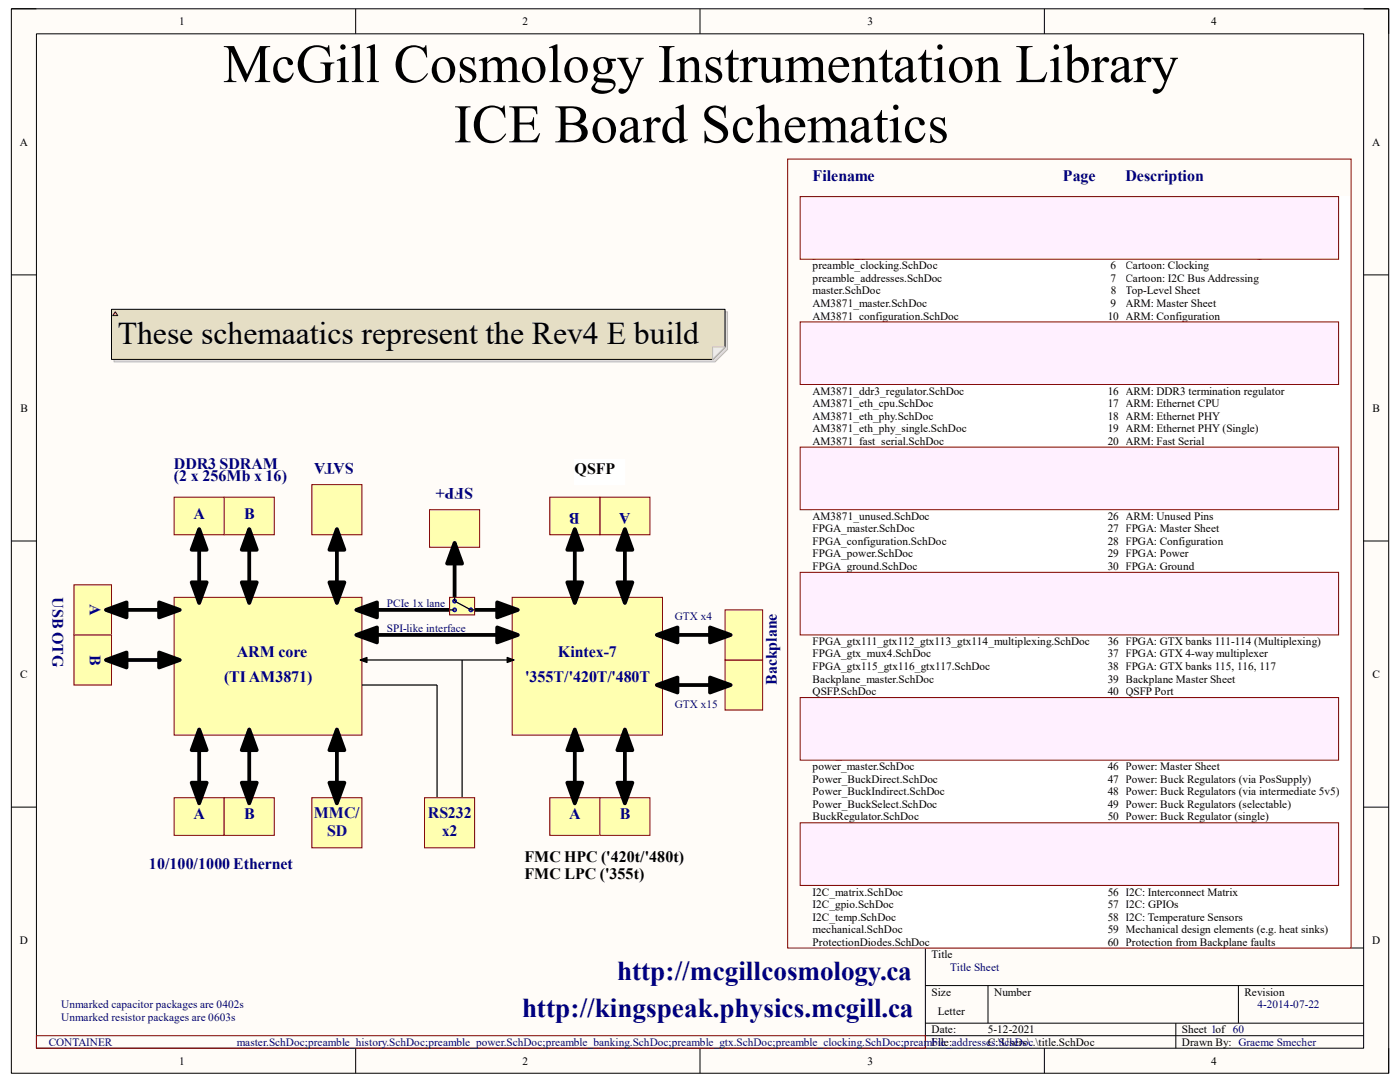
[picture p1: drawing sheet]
<svg xmlns="http://www.w3.org/2000/svg" width="279mm" height="216mm" viewBox="0 0 279 216" stroke-linecap="round" stroke-linejoin="round" font-family="sans-serif">
<defs><g id="words">
<g font-size="10.9">
<text x="44.5" y="16.4">McGill Cosmology Instrumentation Library</text>
<text x="90.6" y="28.4">ICE Board Schematics</text>
</g>
<text font-size="6.3" x="23.5" y="68.6">These schemaatics represent the Rev4 E build</text>
<g font-size="5.4" fill="#000080">
<text x="123.1" y="195.5">http://mcgillcosmology.ca</text>
<text x="104.2" y="203">http://kingspeak.physics.mcgill.ca</text>
</g>
<g font-size="3.2" fill="#000080">
<text x="162.2" y="36.1">Filename</text>
<text x="212.1" y="36.1">Page</text>
<text x="224.6" y="36.1">Description</text>
<text x="34.7" y="93.5">DDR3 SDRAM</text>
<text x="70.6" y="92.4" transform="rotate(-180 70.6 92.4)">SATA</text>
<text x="34.7" y="96">(2 x 256Mb x 16)</text>
<text x="94.4" y="97.4" transform="rotate(-180 94.4 97.4)">SFP+</text>
<text x="38.6" y="103.5">A</text>
<text x="48.7" y="103.5">B</text>
<text x="115.7" y="102.4" transform="rotate(-180 115.7 102.4)">B</text>
<text x="125.8" y="102.4" transform="rotate(-180 125.8 102.4)">A</text>
<text x="10.5" y="119.2" transform="rotate(90 10.5 119.2)">USB OTG</text>
<text x="17.9" y="120.6" transform="rotate(90 17.9 120.6)">A</text>
<text x="17.9" y="130.7" transform="rotate(90 17.9 130.7)">B</text>
<text x="47.2" y="131">ARM core</text>
<text x="111.3" y="131">Kintex-7</text>
<text x="44.7" y="136">(TI AM3871)</text>
<text x="104.8" y="136">'355T/'420T/'480T</text>
<text x="155" y="136.7" transform="rotate(-90 155 136.7)">Backplane</text>
<text x="38.6" y="163.5">A</text>
<text x="48.7" y="163.5">B</text>
<text x="113.6" y="163.5">A</text>
<text x="123.7" y="163.5">B</text>
<text x="29.7" y="173.5">10/100/1000 Ethernet</text>
</g>
<g font-size="3.2">
<text x="114.7" y="94.5">QSFP</text>
<text x="104.7" y="172">FMC HPC ('420t/'480t)</text>
<text x="104.7" y="175.5">FMC LPC ('355t)</text>
</g>
<g font-size="3.2" fill="#11037f">
<text x="62.7" y="163.2">MMC/</text>
<text x="65.3" y="166.8">SD</text>
<text x="85.4" y="163.2">RS232</text>
<text x="88.2" y="166.8">x2</text>
</g>
<g font-size="2.2">
<text x="35.7" y="5">1</text>
<text x="104.3" y="5">2</text>
<text x="173.1" y="5">3</text>
<text x="241.7" y="5">4</text>
<text x="3.9" y="29.1">A</text>
<text x="273.8" y="29.1">A</text>
<text x="162.2" y="51.2">preamble_gtx.SchDoc</text>
<text x="162.2" y="53.7">preamble_clocking.SchDoc</text>
<text x="221.6" y="53.7">6</text>
<text x="224.6" y="51.2">Cartoon: FPGA GTX Banking</text>
<text x="224.6" y="53.7">Cartoon: Clocking</text>
<text x="162.2" y="56.2">preamble_addresses.SchDoc</text>
<text x="162.2" y="58.8">master.SchDoc</text>
<text x="221.6" y="56.2">7</text>
<text x="221.7" y="58.8">8</text>
<text x="224.6" y="56.2">Cartoon: I2C Bus Addressing</text>
<text x="224.6" y="58.8">Top-Level Sheet</text>
<text x="162.2" y="61.3">AM3871_master.SchDoc</text>
<text x="162.2" y="63.8">AM3871_configuration.SchDoc</text>
<text x="221.1" y="63.8">10 ARM: Configuration</text>
<text x="221.6" y="61.3">9</text>
<text x="224.6" y="61.3">ARM: Master Sheet</text>
<text x="162.2" y="76.2">AM3871_ddr3_ram_single.SchDoc</text>
<text x="221.1" y="76.2">15 ARM: DDR3 RAM (single)</text>
<text x="4.1" y="82.2">B</text>
<text x="162.2" y="78.7">AM3871_ddr3_regulator.SchDoc</text>
<text x="162.2" y="81.2">AM3871_eth_cpu.SchDoc</text>
<text x="162.2" y="83.7">AM3871_eth_phy.SchDoc</text>
<text x="221.1" y="78.7">16 ARM: DDR3 termination regulator</text>
<text x="221.1" y="81.2">17 ARM: Ethernet CPU</text>
<text x="221.1" y="83.7">18 ARM: Ethernet PHY</text>
<text x="273.9" y="82.2">B</text>
<text x="162.2" y="86.2">AM3871_eth_phy_single.SchDoc</text>
<text x="162.2" y="88.7">AM3871_fast_serial.SchDoc</text>
<text x="221.1" y="86.2">19 ARM: Ethernet PHY (Single)</text>
<text x="221.1" y="88.7">20 ARM: Fast Serial</text>
<text x="162.2" y="101.2">AM3871_gpio_3.SchDoc</text>
<text x="162.2" y="103.7">AM3871_unused.SchDoc</text>
<text x="162.2" y="106.2">FPGA_master.SchDoc</text>
<text x="221.1" y="103.7">26 ARM: Unused Pins</text>
<text x="221.1" y="106.2">27 FPGA: Master Sheet</text>
<text x="162.2" y="108.7">FPGA_configuration.SchDoc</text>
<text x="162.2" y="111.2">FPGA_power.SchDoc</text>
<text x="162.2" y="113.7">FPGA_ground.SchDoc</text>
<text x="221.1" y="108.7">28 FPGA: Configuration</text>
<text x="221.1" y="111.2">29 FPGA: Power</text>
<text x="221.1" y="113.7">30 FPGA: Ground</text>
<text x="162.2" y="126.2">FPGA_gtx111_gtx112_gtx113_gtx114.SchDoc</text>
<text x="162.2" y="128.7">FPGA_gtx111_gtx112_gtx113_gtx114_multiplexing.SchDoc</text>
<text x="162.2" y="131.2">FPGA_gtx_mux4.SchDoc</text>
<text x="221.1" y="128.7">36 FPGA: GTX banks 111-114 (Multiplexing)</text>
<text x="221.1" y="131.2">37 FPGA: GTX 4-way multiplexer</text>
<text x="4" y="135.3">C</text>
<text x="162.2" y="133.7">FPGA_gtx115_gtx116_gtx117.SchDoc</text>
<text x="162.2" y="136.2">Backplane_master.SchDoc</text>
<text x="221.1" y="133.7">38 FPGA: GTX banks 115, 116, 117</text>
<text x="221.1" y="136.2">39 Backplane Master Sheet</text>
<text x="273.9" y="135.3">C</text>
<text x="162.2" y="138.7">QSFP.SchDoc</text>
<text x="221.1" y="138.7">40 QSFP Port</text>
<text x="162.2" y="151.2">FMC_misc.SchDoc</text>
<text x="162.2" y="153.7">power_master.SchDoc</text>
<text x="221.1" y="153.7">46 Power: Master Sheet</text>
<text x="162.2" y="156.2">Power_BuckDirect.SchDoc</text>
<text x="162.2" y="158.7">Power_BuckIndirect.SchDoc</text>
<text x="162.2" y="161.2">Power_BuckSelect.SchDoc</text>
<text x="221.1" y="156.2">47 Power: Buck Regulators (via PosSupply)</text>
<text x="221.1" y="158.7">48 Power: Buck Regulators (via intermediate 5v5)</text>
<text x="221.1" y="161.2">49 Power: Buck Regulators (selectable)</text>
<text x="162.2" y="163.7">BuckRegulator.SchDoc</text>
<text x="162.2" y="166.2">clock_master.SchDoc</text>
<text x="221.1" y="163.7">50 Power: Buck Regulator (single)</text>
<text x="221.1" y="166.2">51 Clock: Master Sheet</text>
<text x="162.2" y="176.2">clock_passive_coupling.SchDoc</text>
<text x="162.2" y="178.7">I2C_matrix.SchDoc</text>
<text x="221.1" y="178.7">56 I2C: Interconnect Matrix</text>
<text x="221.1" y="176.2">55 Clock: Passive Coupling</text>
<text x="162.2" y="181.2">I2C_gpio.SchDoc</text>
<text x="162.2" y="183.7">I2C_temp.SchDoc</text>
<text x="221.1" y="181.2">57 I2C: GPIOs</text>
<text x="221.1" y="183.7">58 I2C: Temperature Sensors</text>
<text x="4" y="188.4">D</text>
<text x="162.2" y="186.2">mechanical.SchDoc</text>
<text x="162.2" y="188.7">ProtectionDiodes.SchDoc</text>
<text x="185.9" y="191.2">Title</text>
<text x="221.1" y="186.2">59 Mechanical design elements (e.g. heat sinks)</text>
<text x="221.1" y="188.7">60 Protection from Backplane faults</text>
<text x="273.9" y="188.4">D</text>
<text x="185.9" y="198.7">Size</text>
<text x="187.2" y="202.4">Letter</text>
<text x="198.4" y="198.7">Number</text>
<text x="248.4" y="198.7">Revision</text>
<text x="185.9" y="206.2">Date:</text>
<text x="185.9" y="208.7">File:</text>
<text x="197.1" y="208.7">C:\Users\..\title.SchDoc</text>
<text x="197.1" y="206.2">5-12-2021</text>
<text x="235.9" y="206.2">Sheet 1of 60</text>
<text x="235.9" y="208.7">Drawn By: Graeme Smecher</text>
<text x="35.7" y="212.4">1</text>
<text x="104.3" y="212.4">2</text>
<text x="173.1" y="212.4">3</text>
<text x="241.7" y="212.4">4</text>
</g>
<g font-size="2.2" fill="#000080">
<text x="77.2" y="121.2">PCIe 1x lane</text>
<text x="134.7" y="123.7">GTX x4</text>
<text x="77.2" y="126.2">SPI-like interface</text>
<text x="134.7" y="141.2">GTX x15</text>
<text x="189.7" y="193.7">Title Sheet</text>
<text x="12.2" y="201.2">Unmarked capacitor packages are 0402s</text>
<text x="12.2" y="203.7">Unmarked resistor packages are 0603s</text>
<text x="251" y="201.2">4-2014-07-22</text>
<text x="9.7" y="208.7">CONTAINER</text>
<text x="47.2" y="208.7">master.SchDoc;preamble_history.SchDoc;preamble_power.SchDoc;preamble_banking.SchDoc;preamble_gtx.SchDoc;preamble_clocking.SchDoc;preamble_addresses.SchDoc</text>
</g>
</g></defs>
<path d="M2.3 1.8h274.8v212.4h-274.8z" fill-rule="evenodd" fill="#fffcf8"/>
<path d="M2.3 1.8h274.8v212.4h-274.8z" fill="none" stroke="#000" stroke-width=".2"/>
<path d="M7.3 6.8h264.8v202.4h-264.8z" fill-rule="evenodd" fill="#fffcf8"/>
<g fill="none" stroke="#000" stroke-width=".2">
<path d="M2.3 1.8h5M7.3 6.8h264.8v202.4h-264.8zM71 1.8v4.9M139.7 1.8v4.9M208.4 1.8v5M272.1 1.8h5v5M2.3 54.9h5M272.1 54.9h5M2.3 107.9h5M272.1 107.9h5M2.3 161.1h5M272.1 161.1h5"/>
<path d="M184.7 196.7h87.4M197.2 196.7v7.5M247.2 196.7v7.5M272.1 189.2h-87.4v20M71 209.2v5M139.7 209.2v5M184.7 204.2h87.4M184.7 206.7h87.4M208.4 209.2v5M234.7 204.2v5M277.1 209.2v5"/>
</g>
<path d="M44.7 99.2h10v7.5h-10z" fill-rule="evenodd" fill="#ffffb0"/>
<path d="M44.7 99.2h10v7.5h-10z" fill="none" stroke="#800000" stroke-width=".2"/>
<path d="M34.8 99.2h9.9v7.5h-9.9z" fill-rule="evenodd" fill="#ffffb0"/>
<path d="M34.8 99.2h9.9v7.5h-9.9z" fill="none" stroke="#800000" stroke-width=".2"/>
<path d="M34.8 159.2h9.9v7.5h-9.9z" fill-rule="evenodd" fill="#ffffb0"/>
<path d="M34.8 159.2h9.9v7.5h-9.9z" fill="none" stroke="#800000" stroke-width=".2"/>
<path d="M44.7 159.2h10v7.5h-10z" fill-rule="evenodd" fill="#ffffb0"/>
<path d="M44.7 159.2h10v7.5h-10z" fill="none" stroke="#800000" stroke-width=".2"/>
<path d="M162.2 39.2h57.5v150h-57.5z" fill-rule="evenodd" fill="#fff"/>
<path d="M162.2 39.2h57.5v150h-57.5z" fill="none" stroke="#fff" stroke-width=".2"/>
<path d="M224.7 39.2h44.9v150h-44.9z" fill-rule="evenodd" fill="#fff"/>
<path d="M224.7 39.2h44.9v150h-44.9z" fill="none" stroke="#fff" stroke-width=".2"/>
<path d="M219.7 39.2h5v150h-5z" fill-rule="evenodd" fill="#fff"/>
<path d="M219.7 39.2h5v150h-5z" fill="none" stroke="#fff" stroke-width=".2"/>
<path d="M157.2 31.7h112.4v157.5h-112.4z" fill="none" stroke="#800000" stroke-width=".2"/>
<path d="M159.7 39.2h107.4v12.5h-107.4z" fill-rule="evenodd" fill="#fff0ff"/>
<path d="M159.7 39.2h107.4v12.5h-107.4z" fill="none" stroke="#800000" stroke-width=".2"/>
<path d="M159.7 64.2h107.4v12.5h-107.4z" fill-rule="evenodd" fill="#fff0ff"/>
<path d="M159.7 64.2h107.4v12.5h-107.4z" fill="none" stroke="#800000" stroke-width=".2"/>
<path d="M159.7 89.2h107.4v12.5h-107.4z" fill-rule="evenodd" fill="#fff0ff"/>
<path d="M159.7 89.2h107.4v12.5h-107.4z" fill="none" stroke="#800000" stroke-width=".2"/>
<path d="M159.7 114.2h107.4v12.5h-107.4z" fill-rule="evenodd" fill="#fff0ff"/>
<path d="M159.7 114.2h107.4v12.5h-107.4z" fill="none" stroke="#800000" stroke-width=".2"/>
<path d="M159.7 139.2h107.4v12.5h-107.4z" fill-rule="evenodd" fill="#fff0ff"/>
<path d="M159.7 139.2h107.4v12.5h-107.4z" fill="none" stroke="#800000" stroke-width=".2"/>
<path d="M34.8 119.2h37.4v27.5h-37.4z" fill-rule="evenodd" fill="#ffffb0"/>
<path d="M34.8 119.2h37.4v27.5h-37.4z" fill="none" stroke="#800000" stroke-width=".2"/>
<path d="M38.2 116.2h3l-1.4 4.1zM39.8 105.6l1.4 4.1h-3zM39.8 106.7v12.5" fill="none" stroke="#000" stroke-width=".75" stroke-linecap="butt"/>
<path d="M39.8 105.6l1.4 4.1h-3zM38.2 116.2h3l-1.4 4.1z" fill="#000"/>
<path d="M102.2 119.2h30v27.5h-30z" fill-rule="evenodd" fill="#ffffb0"/>
<path d="M102.2 119.2h30v27.5h-30z" fill="none" stroke="#800000" stroke-width=".2"/>
<g fill="none" stroke="#000" stroke-width=".75" stroke-linecap="butt">
<path d="M48.2 116.2h3l-1.5 4.1zM49.7 105.6l1.5 4.1h-3zM49.7 106.7v12.5M71.1 121.7l4.1-1.5v3zM71.1 126.7l4.1-1.5v3zM72.2 121.7h30M72.2 126.7h30M99.2 120.2l4.1 1.5-4.1 1.5zM99.2 125.2l4.1 1.5-4.1 1.5zM38.2 156.2h3l-1.4 4.1zM39.8 145.6l1.4 4.1h-3zM39.8 146.7v12.5"/>
<path d="M48.2 156.2h3l-1.5 4.1zM49.7 145.6l1.5 4.1h-3zM49.7 146.7v12.5"/>
</g>
<path d="M49.7 105.6l1.5 4.1h-3zM48.2 116.2h3l-1.5 4.1zM71.1 121.7l4.1-1.5v3zM71.1 126.7l4.1-1.5v3zM99.2 120.2l4.1 1.5-4.1 1.5zM99.2 125.2l4.1 1.5-4.1 1.5zM39.8 145.6l1.4 4.1h-3zM49.7 145.6l1.5 4.1h-3zM38.2 156.2h3l-1.4 4.1zM48.2 156.2h3l-1.5 4.1z" fill="#000"/>
<path d="M62.2 159.2h10v10h-10z" fill-rule="evenodd" fill="#ffffb0"/>
<path d="M62.2 159.2h10v10h-10z" fill="none" stroke="#800000" stroke-width=".2"/>
<path d="M65.7 156.2h3l-1.5 4.1zM67.2 145.6l1.5 4.1h-3zM67.2 146.7v12.5" fill="none" stroke="#000" stroke-width=".75" stroke-linecap="butt"/>
<path d="M67.2 145.6l1.5 4.1h-3zM65.7 156.2h3l-1.5 4.1z" fill="#000"/>
<path d="M62.2 96.7h10v10h-10z" fill-rule="evenodd" fill="#ffffb0"/>
<path d="M62.2 96.7h10v10h-10z" fill="none" stroke="#800000" stroke-width=".2"/>
<path d="M65.7 116.2h3l-1.5 4.1zM67.2 105.6l1.5 4.1h-3zM67.2 106.7v12.5" fill="none" stroke="#000" stroke-width=".75" stroke-linecap="butt"/>
<path d="M67.2 105.6l1.5 4.1h-3zM65.7 116.2h3l-1.5 4.1z" fill="#000"/>
<path d="M14.8 116.7h7.5v10h-7.5z" fill-rule="evenodd" fill="#ffffb0"/>
<path d="M14.8 116.7h7.5v10h-7.5z" fill="none" stroke="#800000" stroke-width=".2"/>
<path d="M14.8 126.7h7.5v10h-7.5z" fill-rule="evenodd" fill="#ffffb0"/>
<path d="M14.8 126.7h7.5v10h-7.5z" fill="none" stroke="#800000" stroke-width=".2"/>
<path d="M21.1 121.7l4.2-1.5v3zM21.1 131.7l4.2-1.5v3zM22.3 121.7h12.5M22.3 131.7h12.5M31.7 120.2l4.2 1.5-4.2 1.5zM31.7 130.2l4.2 1.5-4.2 1.5z" fill="none" stroke="#000" stroke-width=".75" stroke-linecap="butt"/>
<path d="M21.1 121.7l4.2-1.5v3zM21.1 131.7l4.2-1.5v3zM31.7 120.2l4.2 1.5-4.2 1.5zM31.7 130.2l4.2 1.5-4.2 1.5z" fill="#000"/>
<path d="M159.7 164.2h107.4v12.5h-107.4z" fill-rule="evenodd" fill="#fff0ff"/>
<path d="M159.7 164.2h107.4v12.5h-107.4z" fill="none" stroke="#800000" stroke-width=".2"/>
<path d="M109.7 159.2h10v7.5h-10z" fill-rule="evenodd" fill="#ffffb0"/>
<path d="M109.7 159.2h10v7.5h-10z" fill="none" stroke="#800000" stroke-width=".2"/>
<path d="M119.7 159.2h10v7.5h-10z" fill-rule="evenodd" fill="#ffffb0"/>
<path d="M119.7 159.2h10v7.5h-10z" fill="none" stroke="#800000" stroke-width=".2"/>
<path d="M114.7 91.7h10v5h-10z" fill-rule="evenodd" fill="#fff"/>
<path d="M114.7 91.7h10v5h-10z" fill="none" stroke="#fff" stroke-width=".2"/>
<path d="M113.2 156.2h3l-1.5 4.1zM114.7 145.6l1.5 4.1h-3zM114.7 146.7v12.5" fill="none" stroke="#000" stroke-width=".75" stroke-linecap="butt"/>
<path d="M114.7 145.6l1.5 4.1h-3zM113.2 156.2h3l-1.5 4.1z" fill="#000"/>
<path d="M119.7 99.2h10v7.5h-10z" fill-rule="evenodd" fill="#ffffb0"/>
<path d="M119.7 99.2h10v7.5h-10z" fill="none" stroke="#800000" stroke-width=".2"/>
<path d="M109.7 99.2h10v7.5h-10z" fill-rule="evenodd" fill="#ffffb0"/>
<path d="M109.7 99.2h10v7.5h-10z" fill="none" stroke="#800000" stroke-width=".2"/>
<path d="M113.2 116.2h3l-1.5 4.1zM114.7 105.6l1.5 4.1h-3zM114.7 106.7v12.5M123.2 116.2h3l-1.5 4.1zM124.7 105.6l1.5 4.1h-3zM124.7 106.7v12.5M123.2 156.2h3l-1.5 4.1zM124.7 145.6l1.5 4.1h-3zM124.7 146.7v12.5" fill="none" stroke="#000" stroke-width=".75" stroke-linecap="butt"/>
<path d="M114.7 105.6l1.5 4.1h-3zM124.7 105.6l1.5 4.1h-3zM113.2 116.2h3l-1.5 4.1zM123.2 116.2h3l-1.5 4.1zM124.7 145.6l1.5 4.1h-3zM123.2 156.2h3l-1.5 4.1z" fill="#000"/>
<path d="M85.7 101.7h10v7.5h-10z" fill-rule="evenodd" fill="#ffffb0"/>
<path d="M85.7 101.7h10v7.5h-10z" fill="none" stroke="#800000" stroke-width=".2"/>
<path d="M90.7 108.3l1.5 4.1h-3zM90.7 109.5v9.7" fill="none" stroke="#000" stroke-width=".75" stroke-linecap="butt"/>
<path d="M90.7 108.3l1.5 4.1h-3z" fill="#000"/>
<path d="M89.7 119.2h5v3.5h-5z" fill-rule="evenodd" fill="#ffffb0"/>
<path d="M89.7 119.2h5v3.5h-5z" fill="none" stroke="#800000" stroke-width=".2"/>
<path d="M144.7 131.7h7.5v10h-7.5z" fill-rule="evenodd" fill="#ffffb0"/>
<path d="M144.7 131.7h7.5v10h-7.5z" fill="none" stroke="#800000" stroke-width=".2"/>
<path d="M144.7 121.7h7.5v10h-7.5z" fill-rule="evenodd" fill="#ffffb0"/>
<path d="M144.7 121.7h7.5v10h-7.5zM7.3 206.7h177.4v2.5h-177.4z" fill="none" stroke="#800000" stroke-width=".2"/>
<path d="M131.1 136.7l4.1-1.5v3zM131.1 126.7l4.1-1.5v3zM132.2 136.7h12.5M132.2 126.7h12.5M141.7 135.2l4.1 1.5-4.1 1.5zM141.7 125.2l4.1 1.5-4.1 1.5z" fill="none" stroke="#000" stroke-width=".75" stroke-linecap="butt"/>
<path d="M71.9 131.7l1.3-.5v1zM101.2 131.2l1.4 .5-1.4 .5zM131.1 136.7l4.1-1.5v3zM131.1 126.7l4.1-1.5v3zM141.7 135.2l4.1 1.5-4.1 1.5zM141.7 125.2l4.1 1.5-4.1 1.5z" fill="#000"/>
<g fill="none" stroke="#00f" stroke-width=".25">
<circle cx="90.7" cy="119.9" r=".33"/>
<circle cx="90.7" cy="121.7" r=".33"/>
<circle cx="94" cy="121.7" r=".33"/>
</g>
<path d="M90.7 119.2v.7l3.3 1.8h.7M71.9 131.7l1.3-.5v1zM72.2 131.7h30M72.2 136.7h15v22.5M89.7 121.7h1M92.2 131.7v27.5M101.2 131.2l1.4 .5-1.4 .5z" fill="none" stroke="#000" stroke-width=".25"/>
<path d="M84.7 159.2h10v10h-10z" fill-rule="evenodd" fill="#ffffb0"/>
<path d="M84.7 159.2h10v10h-10z" fill="none" stroke="#800000" stroke-width=".2"/>
<path d="M22.8 62.2h122.4v7.5l-2.5 2.5h-119.9z" fill-rule="evenodd" fill="#dfdcd8"/>
<path d="M22.8 62.2h122.4v7.5l-2.5 2.5h-119.9z" fill="none" stroke="#bfbdba" stroke-width=".2"/>
<path d="M22.3 61.7h122.4v7.5l-2.5 2.5h-119.9z" fill-rule="evenodd" fill="#e5dec5"/>
<path d="M22.3 61.7h122.4v7.5l-2.5 2.5h-119.9z" fill="none" stroke="#000" stroke-width=".2"/>
<path d="M142.2 69.2h2.5l-2.5 2.5z" fill="#ede9e1"/>
<path d="M142.2 69.2h2.5l-2.5 2.5z" fill="none" stroke="#bfbdba" stroke-width=".2"/>
<path d="M23 62.2l.5 .8h-1z" fill="#fab29e"/>
<path d="M23 62.2l.5 .8h-1z" fill="none" stroke="#300" stroke-width=".2"/>
<use href="#words"/>
</svg>
